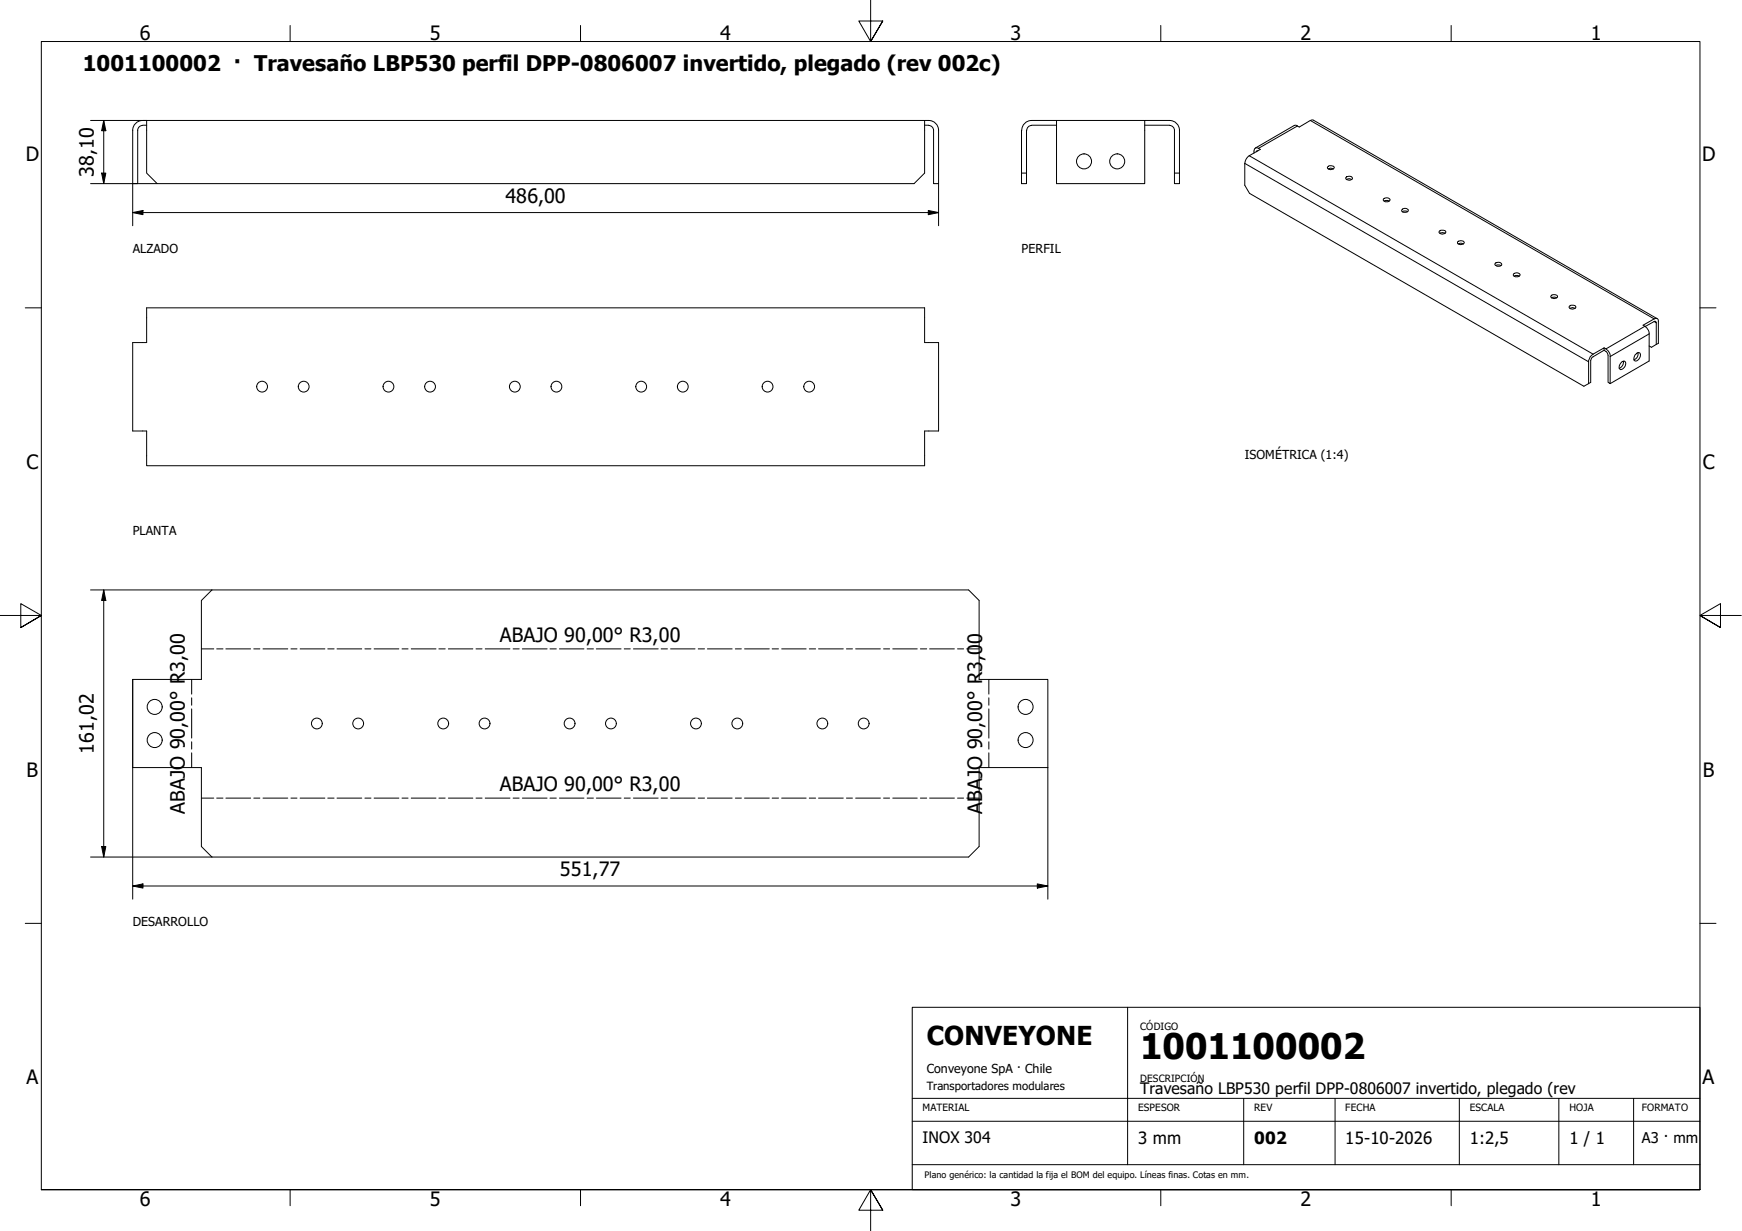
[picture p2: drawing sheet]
<svg xmlns="http://www.w3.org/2000/svg" width="420mm" height="297mm" viewBox="0 0 420 297" stroke-linecap="round" stroke-linejoin="round" font-family="sans-serif">
<defs><g id="words">
<text font-size="8.5" x="275" y="255.6">1001100002</text>
<text font-size="6.3" x="223.5" y="252.2">CONVEYONE</text>
<text font-size="5.2" x="20" y="17.1">1001100002 · Travesaño LBP530 perfil DPP-0806007 invertido, plegado (rev 002c)</text>
<g font-size="4.8">
<text x="33.7" y="9.6">6</text>
<text x="103.7" y="9.6">5</text>
<text x="173.7" y="9.6">4</text>
<text x="243.7" y="9.6">3</text>
<text x="313.7" y="9.6">2</text>
<text x="383.7" y="9.6">1</text>
<text x="6.2" y="38.9">D</text>
<text x="410.5" y="38.9">D</text>
<text x="22.6" y="42.7" transform="rotate(-90 22.6 42.7)">38,10</text>
<text x="121.9" y="48.9">486,00</text>
<text x="6.4" y="113.1">C</text>
<text x="410.7" y="113.1">C</text>
<text x="120.6" y="154.9">ABAJO 90,00° R3,00</text>
<text x="22.6" y="181.8" transform="rotate(-90 22.6 181.8)">161,02</text>
<text x="6.4" y="187.4">B</text>
<text x="120.6" y="190.9">ABAJO 90,00° R3,00</text>
<text x="410.7" y="187.4">B</text>
<text x="44.6" y="196.4" transform="rotate(-90 44.6 196.4)">ABAJO 90,00° R3,00</text>
<text x="236.9" y="196.4" transform="rotate(-90 236.9 196.4)">ABAJO 90,00° R3,00</text>
<text x="135.1" y="211.4">551,77</text>
<text x="6.4" y="261.7">A</text>
<text x="410.7" y="261.7">A</text>
<text x="33.7" y="290.9">6</text>
<text x="103.7" y="290.9">5</text>
<text x="173.7" y="290.9">4</text>
<text x="243.7" y="290.9">3</text>
<text x="313.7" y="290.9">2</text>
<text x="383.7" y="290.9">1</text>
</g>
<g font-size="4.1">
<text x="274.5" y="276.1">3 mm</text>
<text x="302.5" y="276.1">002</text>
<text x="324.5" y="276.1">15-10-2026</text>
<text x="354.5" y="276.1">1:2,5</text>
<text x="378.5" y="276.1">1 / 1</text>
</g>
<g font-size="3.8">
<text x="275" y="263.9">Travesaño LBP530 perfil DPP-0806007 invertido, plegado (rev</text>
<text x="222.5" y="275.9">INOX 304</text>
</g>
<text font-size="3.6" x="396" y="275.7">A3 · mm</text>
<g font-size="3">
<text x="32" y="61">ALZADO</text>
<text x="246.4" y="61">PERFIL</text>
<text x="300.2" y="110.7">ISOMÉTRICA (1:4)</text>
<text x="32" y="129.1">PLANTA</text>
<text x="32" y="223.5">DESARROLLO</text>
<text x="223.5" y="258.8">Conveyone SpA · Chile</text>
</g>
<text font-size="2.7" x="223.5" y="263.1">Transportadores modulares</text>
<g font-size="2.4">
<text x="275" y="248.5">CÓDIGO</text>
<text x="275" y="261">DESCRIPCIÓN</text>
<text x="222.5" y="268">MATERIAL</text>
<text x="274.5" y="268.1">ESPESOR</text>
<text x="302.5" y="268">REV</text>
<text x="324.5" y="268.1">FECHA</text>
<text x="354.5" y="268.1">ESCALA</text>
<text x="378.5" y="268.1">HOJA</text>
<text x="396" y="268.1">FORMATO</text>
</g>
<text font-size="2.2" x="223" y="284.2">Plano genérico: la cantidad la fija el BOM del equipo. Líneas finas. Cotas en mm.</text>
</g></defs>
<!-- layer: Visible (ISO) -->
<g fill="none" stroke="#000" stroke-width=".24">
<path d="M32 31.4v12.9h1.2v-12.9M34.4 30.3a1.17 1.17 0 0 0-1.2 1.2M34.4 29.1a2.38 2.38 0 0 0-2.4 2.4M34.4 30.2h1M34.4 29.1h1M35.4 29.1h187.6v12.7l-2.5 2.5h-182.6l-2.5-2.5zM223 29.1a2.6 2.6 0 0 1 3.4 2.4M223 30.2h1M224 30.3a1.17 1.17 0 0 1 1.2 1.2M225.2 31.4v12.9h1.2v-12.9M246.4 31.4v10.4M247.6 31.4v10.4"/>
<path d="M248.8 30.2h6M248.8 29.1h6M248.8 30.3a1.17 1.17 0 0 0-1.2 1.2M248.8 29.1a2.38 2.38 0 0 0-2.4 2.4M254.8 29.1h21.3v15.2h-21.3zM276.1 30.2h6M276.1 29.1h6M282.1 30.3a1.17 1.17 0 0 1 1.2 1.2M282.1 29.1a2.38 2.38 0 0 1 2.4 2.4M283.3 31.4v10.4M284.5 31.4v10.4M302.5 36.9l.1-1 .3-.2h.4l.7 .4-2.9 1.7-.6 .7-.3 .9v5.3l1.2 2 80.6 46.5 1.2-.6"/>
<path d="M302.8 35.7l9.4-5.4 .3-.1 .9 .5 2.6-1.6 .8-.1 82.9 47.9M303.4 36.4h-.3l-.1 .2M246.4 41.8h1.2v2.5h-1.2zM283.3 41.8h1.2v2.5h-1.2zM320.2 40.2a1.07 1.07 0 0 1 1.6 .2 .9 .9 0 0 1-.8 .5 .9 .9 0 0 1-.8-.5zM320.4 40.8l.6-.2 .6 .2M324.7 43.3l.7-.2 .6 .2M324.8 42.7a.88 .88 0 0 1 1.4 .4 .96 .96 0 0 1-1.7-.2zM333.7 48a.88 .88 0 0 1 1.5 .4 .98 .98 0 0 1-1.6-.2zM333.8 48.5l.4-.1 .9 .1M338.3 51.1l.3-.2 .9 .2M338.3 50.5a.82 .82 0 0 1 .8-.2 .82 .82 0 0 1 .6 .6 1.08 1.08 0 0 1-1.6-.1z"/>
<path d="M347.2 55.8a1.04 1.04 0 0 1 1.5 .2 .9 .9 0 0 1-.8 .5 .9 .9 0 0 1-.8-.6zM347.3 56.3l.6-.2 .7 .2M351.6 58.3a1.07 1.07 0 0 1 1.6 .2 .9 .9 0 0 1-.9 .5 .9 .9 0 0 1-.8-.5zM351.7 58.9l.7-.2 .6 .2M35.4 74.3h187.6v8.4h3.4v21.3h-3.4v8.4h-187.6v-8.4h-3.4v-21.3h3.4zM360.6 63.5a.94 .94 0 0 1 1.6 .4 1.05 1.05 0 0 1-1.6-.2zM360.7 64.1l.4-.2 .9 .2M365.1 66.1a1.07 1.07 0 0 1 1.5 .2 .92 .92 0 0 1-.8 .5 .92 .92 0 0 1-.8-.5zM365.2 66.7l.4-.2 .9 .2M374 71.5a.94 .94 0 0 1 1.7 .2 .96 .96 0 0 1-1.7-.2zM374.2 71.9l.6-.2 .7 .2M378.5 73.9a1.04 1.04 0 0 1 1.6 .2 .9 .9 0 0 1-.8 .5 .9 .9 0 0 1-.8-.6z"/>
<path d="M378.7 74.4l.6-.2 .6 .2M396.8 78.8l2.3-1.3 .3 .1 .1 5.5M383.5 86.1l.7-.6 2.7-1.6v.6l-2.9 1.7-.2 .4-.1 5.7-.5 .3v-5.6zM386.9 83.9a2.34 2.34 0 0 1 1.5 2.1v6.6l-.5-.3v-6.6l-.4-.8-.6-.4M390.9 87.6l.2-.2a.59 .59 0 0 1 .9-.1 .59 .59 0 0 1 0 .8l-.5 .8a.59 .59 0 0 1-.8 .2 .59 .59 0 0 1-.1-.9zM391.5 87.2a1.58 1.58 0 0 1-1 1.7M394.4 85.6l.3-.2a.6 .6 0 0 1 .8-.2 .6 .6 0 0 1 .1 .9 .95 .95 0 0 1-1.5 .8v-.4zM395.1 85.1a1.6 1.6 0 0 1-1 1.8M397.8 83.5l.5 .3 1.7-.9-.1-5.8-.3-.3-.6 .1-2.7 1.6a2.54 2.54 0 0 1 1.5 2.1v6.5l-9.4 5.5M51.1 142.4h182.5l2.6 2.5v19h16.5v21.3h-16.5v19.1l-2.6 2.5h-182.5l-2.5-2.5v-19.1h-16.6v-21.3h16.6v-19z"/>
<circle cx="261.5" cy="38.9" r="1.81"/>
<circle cx="269.5" cy="38.9" r="1.81"/>
<circle cx="63.2" cy="93.3" r="1.3"/>
<circle cx="73.2" cy="93.3" r="1.3"/>
<circle cx="93.7" cy="93.3" r="1.3"/>
<circle cx="103.7" cy="93.3" r="1.3"/>
<circle cx="124.2" cy="93.3" r="1.3"/>
<circle cx="134.2" cy="93.3" r="1.3"/>
<circle cx="154.7" cy="93.3" r="1.3"/>
<circle cx="164.7" cy="93.3" r="1.3"/>
<circle cx="185.1" cy="93.3" r="1.3"/>
<circle cx="195.2" cy="93.3" r="1.3"/>
<circle cx="37.3" cy="178.6" r="1.81"/>
<circle cx="37.3" cy="170.6" r="1.81"/>
<circle cx="76.4" cy="174.6" r="1.3"/>
<circle cx="86.4" cy="174.6" r="1.3"/>
<circle cx="106.9" cy="174.6" r="1.3"/>
<circle cx="116.9" cy="174.6" r="1.3"/>
<circle cx="137.4" cy="174.6" r="1.3"/>
<circle cx="147.4" cy="174.6" r="1.3"/>
<circle cx="167.9" cy="174.6" r="1.3"/>
<circle cx="177.8" cy="174.6" r="1.3"/>
<circle cx="198.3" cy="174.6" r="1.3"/>
<circle cx="208.3" cy="174.6" r="1.3"/>
<circle cx="247.4" cy="170.6" r="1.81"/>
<circle cx="247.4" cy="178.6" r="1.81"/>
</g>
<!-- layer: Visible fina (ISO) -->
<path d="M300.2 39.4l83 47.9M301.3 37.6l82.9 47.9M312.9 30.4l-9.4 5.4M316 29.1l83 47.8M396.7 78.7l-9.4 5.5M399 77.6l.5 .3M397.8 80.6l-9.4 5.4" fill="none" stroke="#000" stroke-width=".24"/>
<!-- layer: Eje de pliegue (ISO) -->
<g fill="none" stroke="#000" stroke-width=".24">
<path d="M48.6 156.6h3M52.3 156.6h1.5M54.5 156.6h6M61.2 156.6h1.5M63.4 156.6h6M70.2 156.6h1.4M72.4 156.6h6M79.1 156.6h1.5M81.3 156.6h5.9M88 156.6h1.5M90.2 156.6h6M97 156.6h1.4"/>
<path d="M99.2 156.6h6M105.9 156.6h1.5M108.1 156.6h5.9M114.8 156.6h1.5M117 156.6h6M123.8 156.6h1.4M126 156.6h6M132.7 156.6h1.5M134.9 156.6h5.9M141.6 156.6h1.5M143.8 156.6h6M150.6 156.6h1.4"/>
<path d="M152.8 156.6h5.9M159.4 156.6h1.6M161.7 156.6h5.9M168.4 156.6h1.5M170.6 156.6h6M177.4 156.6h1.4M179.6 156.6h5.9M186.2 156.6h1.6M188.5 156.6h5.9M195.2 156.6h1.5M197.4 156.6h6M204.2 156.6h1.4"/>
<path d="M206.4 156.6h5.9M213.1 156.6h1.5M215.3 156.6h5.9M222 156.6h1.5M224.2 156.6h6M230.9 156.6h1.5M233.2 156.6h3M46.2 163.9v3.6M46.2 168.4v1.8M46.2 171.1v7M46.2 179v1.8M238.5 163.9v3.6"/>
<path d="M238.5 168.4v1.8M238.5 171.1v7M238.5 179v1.8M46.2 181.7v3.5M48.6 192.6h3M52.3 192.6h1.5M54.5 192.6h6M61.2 192.6h1.5M63.4 192.6h6M70.2 192.6h1.4M72.4 192.6h6M79.1 192.6h1.5"/>
<path d="M81.3 192.6h5.9M88 192.6h1.5M90.2 192.6h6M97 192.6h1.4M99.2 192.6h6M105.9 192.6h1.5M108.1 192.6h5.9M114.8 192.6h1.5M117 192.6h6M123.8 192.6h1.4M126 192.6h6M132.7 192.6h1.5"/>
<path d="M134.9 192.6h5.9M141.6 192.6h1.5M143.8 192.6h6M150.6 192.6h1.4M152.8 192.6h5.9M159.4 192.6h1.6M161.7 192.6h5.9M168.4 192.6h1.5M170.6 192.6h6M177.4 192.6h1.4M179.6 192.6h5.9M186.2 192.6h1.6"/>
<path d="M188.5 192.6h5.9M195.2 192.6h1.5M197.4 192.6h6M204.2 192.6h1.4M206.4 192.6h5.9M213.1 192.6h1.5M215.3 192.6h5.9M222 192.6h1.5M224.2 192.6h6M230.9 192.6h1.5M233.2 192.6h3M238.5 181.7v3.5"/>
</g>
<!-- layer: Borde (ISO) -->
<g fill="none" stroke="#000" stroke-width=".24">
<path d="M70 6.1v3.9M140 6.1v3.9M210 0v10l-2.9-4.9h5.8l-2.9 4.9 2.9-4.9M280 6.1v3.9M350 6.1v3.9M6.1 74.3h3.9M410 74.3h3.9M0 148.5h10l-5-2.8v5.7l5-2.9-5 2.9M420 148.5h-10l5-2.8v5.7l-5-2.9 5 2.9M6.1 222.8h3.9M410 222.8h3.9M10 287.1v-277.1h400v277.1h-400h400"/>
<path d="M70 287.1v3.8M140 287.1v3.8M212.9 292l-2.9-4.9 2.9 4.9h-5.8l2.9-4.9v9.9M280 287.1v3.8M350 287.1v3.8"/>
</g>
<path d="M220 243.1h190v44h-190zM272 243.1v37.9M220 270.6h190M220 265h190M300 265v16M322 265v16M352 265v16M376 265v16M394 265v16M220 281h190" fill="none" stroke="#000" stroke-width=".24"/>
<!-- layer: Cota (ISO) -->
<g fill="none" stroke="#000" stroke-width=".24">
<path d="M21.8 29.1h13.6M25 29.1l.5 2.4h-1zM25 29.1v15.2M21.8 44.3h16.1M24.5 41.8h1l-.5 2.5zM32 51.3l2.5-.5v1zM32 51.3h194.4M32 44.3v10.2M223.9 50.8l2.5 .5-2.5 .5zM226.4 44.3v10.2M21.8 142.4h29.3M25 142.4l.5 2.5h-1z"/>
<path d="M25 142.4v64.4M32 163.9v53.1M252.7 185.2v31.8M21.8 206.8h29.3M24.5 204.3h1l-.5 2.5zM32 213.8l2.5-.5v1zM32 213.8h220.7M250.2 213.3l2.5 .5-2.5 .5z"/>
</g>
<path d="M25 29.1l.5 2.4h-1zM24.5 41.8h1l-.5 2.5zM32 51.3l2.5-.5v1zM223.9 50.8l2.5 .5-2.5 .5zM25 142.4l.5 2.5h-1zM24.5 204.3h1l-.5 2.5zM32 213.8l2.5-.5v1zM250.2 213.3l2.5 .5-2.5 .5z" fill="#000"/>
<use href="#words"/>
</svg>
